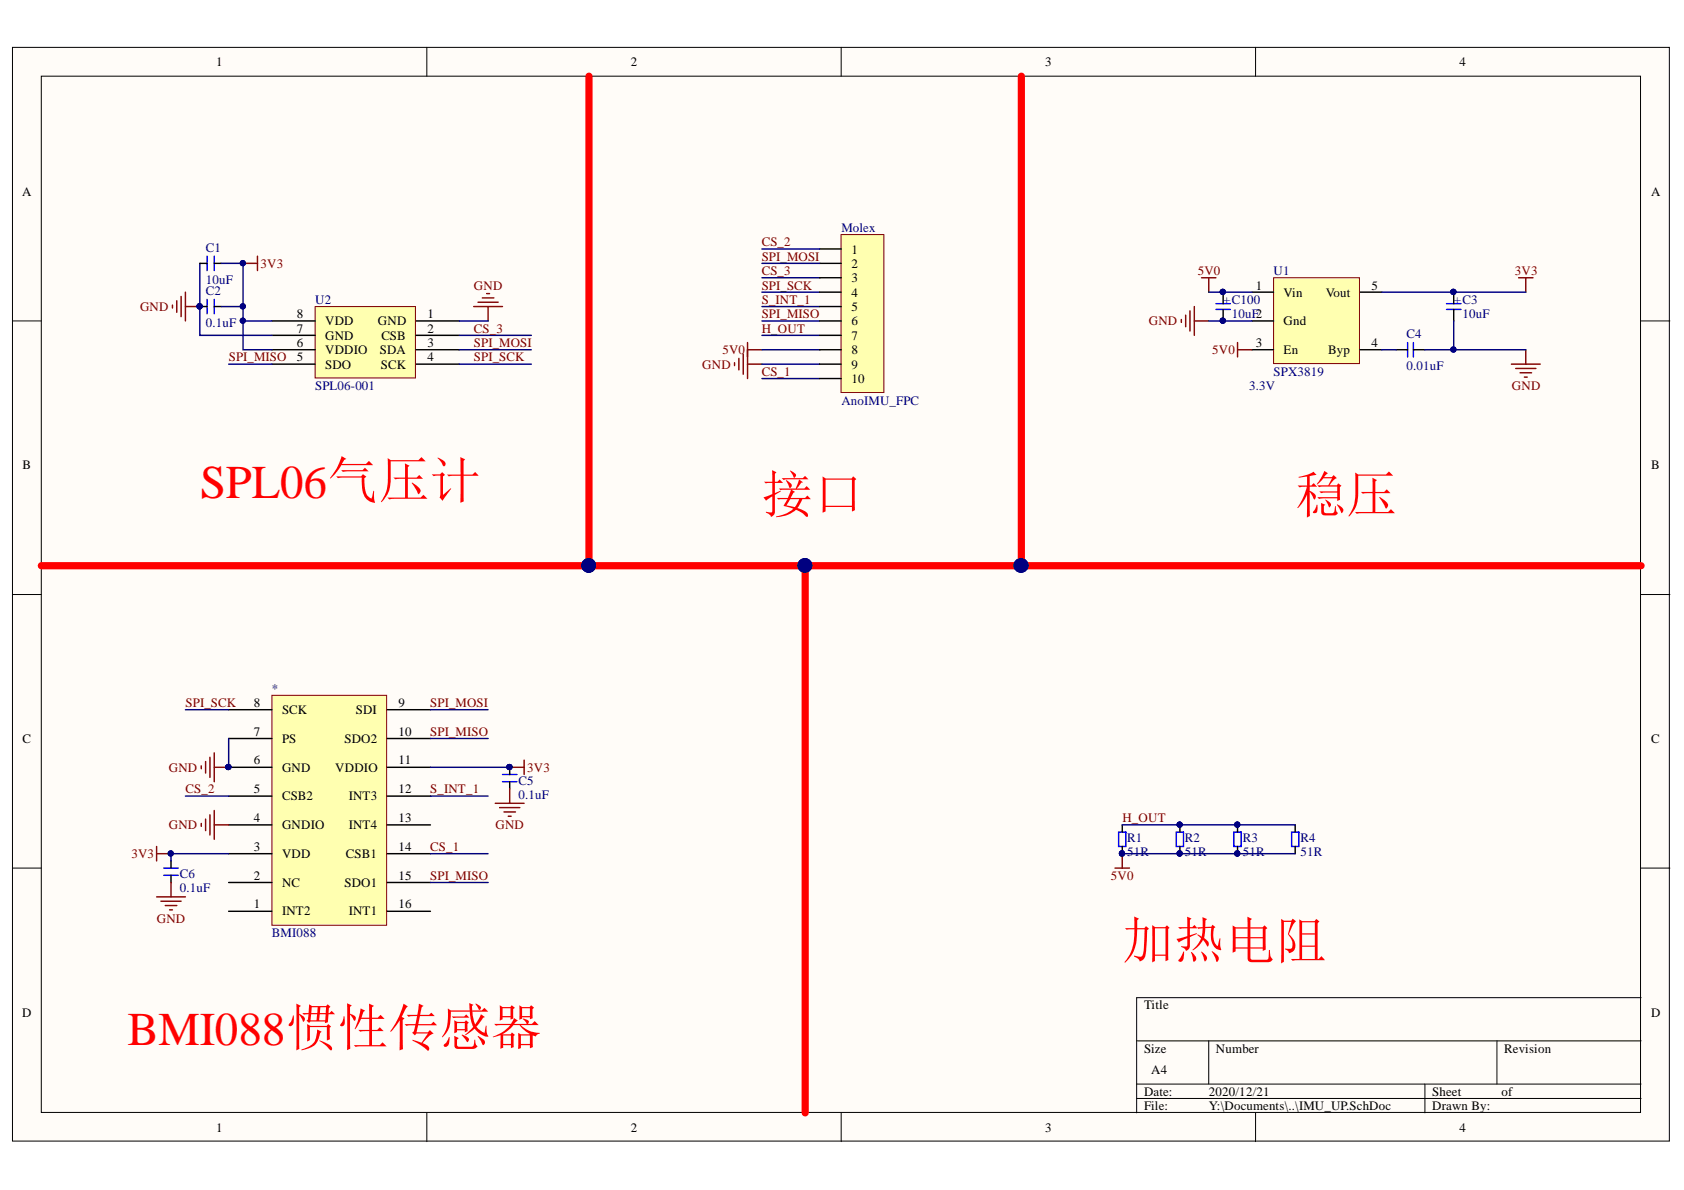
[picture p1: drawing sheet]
<svg xmlns="http://www.w3.org/2000/svg" width="297mm" height="210mm" viewBox="0 0 297 210" stroke-linecap="round" stroke-linejoin="round" font-family="sans-serif">
<defs><g id="words">
<g font-size="9" fill="#f00">
<text x="134.4" y="90.4">接口</text>
<text x="228.4" y="90.4">稳压</text>
<text x="198" y="169.1">加热电阻</text>
</g>
<g font-size="8.3" fill="#f00">
<text x="35.3" y="87.8">SPL06气压计</text>
<text x="22.5" y="184.4">BMI088惯性传感器</text>
</g>
<g font-size="2.3">
<text x="38.2" y="11.7">1</text>
<text x="111.3" y="11.7">2</text>
<text x="184.4" y="11.7">3</text>
<text x="257.5" y="11.7">4</text>
<text x="3.9" y="34.5">A</text>
<text x="291.2" y="34.5">A</text>
<text x="150.2" y="44.7">1</text>
<text x="150.2" y="47.3">2</text>
<text x="150.2" y="49.8">3</text>
<text x="150.2" y="52.3">4</text>
<text x="221.5" y="51.1">1</text>
<text x="226.4" y="52.3">Vin</text>
<text x="233.9" y="52.3">Vout</text>
<text x="241.9" y="51.1">5</text>
<text x="52.4" y="56.1">8</text>
<text x="52.4" y="58.7">7</text>
<text x="57.4" y="57.4">VDD</text>
<text x="57.4" y="59.9">GND</text>
<text x="66.7" y="57.4">GND</text>
<text x="67.3" y="59.9">CSB</text>
<text x="75.4" y="58.7">2</text>
<text x="75.4" y="56.1">1</text>
<text x="150.2" y="54.9">5</text>
<text x="150.2" y="57.4">6</text>
<text x="150.2" y="59.9">7</text>
<text x="226.4" y="57.4">Gnd</text>
<text x="52.4" y="61.2">6</text>
<text x="52.4" y="63.7">5</text>
<text x="57.4" y="62.5">VDDIO</text>
<text x="57.4" y="65">SDO</text>
<text x="67" y="62.5">SDA</text>
<text x="67.2" y="65">SCK</text>
<text x="75.4" y="63.7">4</text>
<text x="75.4" y="61.2">3</text>
<text x="150.2" y="62.5">8</text>
<text x="150.2" y="65">9</text>
<text x="221.5" y="61.2">3</text>
<text x="226.4" y="62.5">En</text>
<text x="234.3" y="62.5">Byp</text>
<text x="241.9" y="61.2">4</text>
<text x="150.2" y="67.6">10</text>
<text x="4" y="82.8">B</text>
<text x="291.2" y="82.8">B</text>
<text x="44.8" y="124.7">8</text>
<text x="49.7" y="126">SCK</text>
<text x="62.8" y="126">SDI</text>
<text x="70.3" y="124.7">9</text>
<text x="4" y="131">C</text>
<text x="44.8" y="129.8">7</text>
<text x="49.7" y="131">PS</text>
<text x="60.7" y="131">SDO2</text>
<text x="70.3" y="129.8">10</text>
<text x="291.2" y="131">C</text>
<text x="44.8" y="134.8">6</text>
<text x="49.7" y="136.1">GND</text>
<text x="59.1" y="136.1">VDDIO</text>
<text x="70.3" y="134.8">11</text>
<text x="44.8" y="139.9">5</text>
<text x="49.7" y="141.2">CSB2</text>
<text x="61.5" y="141.2">INT3</text>
<text x="70.3" y="139.9">12</text>
<text x="44.8" y="145">4</text>
<text x="49.7" y="146.3">GNDIO</text>
<text x="61.5" y="146.3">INT4</text>
<text x="70.3" y="145">13</text>
<text x="44.8" y="155.1">2</text>
<text x="44.8" y="150.1">3</text>
<text x="49.7" y="151.3">VDD</text>
<text x="61" y="151.3">CSB1</text>
<text x="70.3" y="155.1">15</text>
<text x="70.3" y="150.1">14</text>
<text x="44.8" y="160.2">1</text>
<text x="49.7" y="161.5">INT2</text>
<text x="49.7" y="156.4">NC</text>
<text x="60.7" y="156.4">SDO1</text>
<text x="61.5" y="161.5">INT1</text>
<text x="70.3" y="160.2">16</text>
<text x="3.9" y="179.3">D</text>
<text x="201.8" y="178">Title</text>
<text x="291.2" y="179.3">D</text>
<text x="201.8" y="185.7">Size</text>
<text x="214.5" y="185.7">Number</text>
<text x="265.3" y="185.7">Revision</text>
<text x="203.1" y="189.5">A4</text>
<text x="201.8" y="193.3">Date:</text>
<text x="201.8" y="195.8">File:</text>
<text x="213.2" y="193.3">2020/12/21</text>
<text x="213.2" y="195.8">Y:\Documents\..\IMU_UP.SchDoc</text>
<text x="252.6" y="193.3">Sheet</text>
<text x="252.6" y="195.8">Drawn By:</text>
<text x="264.9" y="193.3">of</text>
<text x="38.2" y="199.6">1</text>
<text x="111.3" y="199.6">2</text>
<text x="184.4" y="199.6">3</text>
<text x="257.5" y="199.6">4</text>
</g>
<g font-size="2.3" fill="#000080">
<text x="148.4" y="40.8">Molex</text>
<text x="36.3" y="44.5">C1</text>
<text x="36.3" y="52.1">C2</text>
<text x="36.3" y="50.1">10uF</text>
<text x="55.6" y="53.6">U2</text>
<text x="215.8" y="53.6">+C100</text>
<text x="224.6" y="48.5">U1</text>
<text x="256.4" y="53.6">+C3</text>
<text x="36.3" y="57.7">0.1uF</text>
<text x="217.3" y="56.1">10uF2</text>
<text x="248.1" y="59.7">C4</text>
<text x="258" y="56.1">10uF</text>
<text x="248.1" y="65.3">0.01uF</text>
<text x="55.6" y="68.8">SPL06-001</text>
<text x="148.4" y="71.4">AnoIMU_FPC</text>
<text x="220.3" y="68.8">3.3V</text>
<text x="224.6" y="66.3">SPX3819</text>
<text x="48" y="122.2">*</text>
<text x="91.5" y="140.9">0.1uF</text>
<text x="91.5" y="138.4">C5</text>
<text x="198.8" y="148.5">R1</text>
<text x="209" y="148.5">R2</text>
<text x="219.2" y="148.5">R3</text>
<text x="229.4" y="148.5">R4</text>
<text x="31.7" y="154.9">C6</text>
<text x="198.8" y="151.1">51R</text>
<text x="209" y="151.1">51R</text>
<text x="219.2" y="151.1">51R</text>
<text x="229.4" y="151.1">51R</text>
<text x="31.7" y="157.4">0.1uF</text>
<text x="48" y="165.4">BMI088</text>
</g>
<g font-size="2.3" fill="#800000">
<text x="45.9" y="47.3">3V3</text>
<text x="134.4" y="46">SPI_MOSI</text>
<text x="134.4" y="43.5">CS_2</text>
<text x="83.6" y="51.1">GND</text>
<text x="134.4" y="51.1">SPI_SCK</text>
<text x="134.4" y="48.5">CS_3</text>
<text x="134.4" y="53.6">S_INT_1</text>
<text x="211.3" y="48.5">5V0</text>
<text x="267.2" y="48.5">3V3</text>
<text x="24.7" y="54.9">GND</text>
<text x="83.6" y="58.7">CS_3</text>
<text x="134.4" y="56.1">SPI_MISO</text>
<text x="134.4" y="58.7">H_OUT</text>
<text x="202.6" y="57.4">GND</text>
<text x="40.4" y="63.7">SPI_MISO</text>
<text x="83.6" y="63.7">SPI_SCK</text>
<text x="83.6" y="61.2">SPI_MOSI</text>
<text x="123.9" y="65">GND</text>
<text x="127.4" y="62.5">5V0</text>
<text x="213.8" y="62.5">5V0</text>
<text x="134.4" y="66.3">CS_1</text>
<text x="266.7" y="68.8">GND</text>
<text x="32.7" y="124.7">SPI_SCK</text>
<text x="75.9" y="124.7">SPI_MOSI</text>
<text x="75.9" y="129.8">SPI_MISO</text>
<text x="29.8" y="136.1">GND</text>
<text x="93" y="136.1">3V3</text>
<text x="32.7" y="139.9">CS_2</text>
<text x="75.9" y="139.9">S_INT_1</text>
<text x="29.8" y="146.3">GND</text>
<text x="87.4" y="146.3">GND</text>
<text x="198" y="145">H_OUT</text>
<text x="23.2" y="151.3">3V3</text>
<text x="75.9" y="155.1">SPI_MISO</text>
<text x="75.9" y="150.1">CS_1</text>
<text x="196" y="155.1">5V0</text>
<text x="27.7" y="162.7">GND</text>
</g>
</g></defs>
<g fill="#fffcf8" stroke="#000" stroke-width=".18">
<path d="M2.2 8.4h292.3v192.9h-292.3z"/>
<path d="M7.3 13.4h282.1v182.8h-282.1z"/>
</g>
<g fill="none" stroke="#000" stroke-width=".18">
<path d="M75.3 8.4v5M148.4 8.4v5M221.5 8.4v5M2.2 56.6h5.1M289.5 56.6h5.1M2.2 104.9h5.1M289.5 104.9h5.1M2.2 153.1h5.1M289.5 153.1h5.1M289.5 176h-89v20.3M75.3 196.3v5.1M148.4 196.3v5.1"/>
<path d="M200.5 183.6h89M200.5 191.2h89M200.5 193.8h89M213.2 183.6v7.6M221.5 196.3v5.1M251.3 191.2v5.1M264.1 183.6v7.6"/>
</g>
<path d="M48 122.6h20.2v40.6h-20.2z" fill="#ffffb0" stroke="#800000" stroke-width=".18"/>
<g fill="none" stroke="#000" stroke-width=".25">
<path d="M40.3 135.3h7.7M40.3 130.3h7.7M40.3 125.2h7.7M68.3 135.3h7.6M68.3 130.3h7.6M68.3 125.2h7.6M40.3 155.7h7.7M40.3 150.6h7.7M40.3 145.5h7.7M40.3 140.4h7.7M68.3 155.7h7.6M68.3 150.6h7.6"/>
<path d="M68.3 145.5h7.6M68.3 140.4h7.6M40.3 160.7h7.7M68.3 160.7h7.6"/>
</g>
<circle cx="40.3" cy="135.3" r=".46" fill="#000080" stroke="#000080" stroke-width=".18"/>
<path d="M55.6 54.1h17.7v12.6h-17.7z" fill="#ffffb0" stroke="#800000" stroke-width=".18"/>
<g fill="none" stroke="#000" stroke-width=".25">
<path d="M48 56.6h7.6M48 59.2h7.6M73.4 56.6h7.6M73.4 59.2h7.6M256.4 51.5v2.1M256.4 54.6v2M48 61.7h7.6M48 64.2h7.6M73.4 61.7h7.6M73.4 64.2h7.6M198 145.5v1.3M198 149.3v1.3"/>
<path d="M208.1 145.5v1.3M208.1 149.3v1.3M218.3 145.5v1.3M218.3 149.3v1.3M228.5 145.5v1.3M228.5 149.3v1.3"/>
</g>
<path d="M30.4 53.8v.5M31.2 53.1v2M31.9 52.3v3.6M32.7 51.5v5.1M32.7 54.1h2.5M83.6 54.1h5M84.3 53.3h3.6M85.1 52.5h2M85.8 51.8h.5M86.1 54.1v2.5M267.9 49h2.5M269.1 49v2.5" fill="none" stroke="#800000" stroke-width=".25"/>
<g fill="#000080" stroke="#000080" stroke-width=".18">
<circle cx="35.2" cy="54" r=".46"/>
<circle cx="42.8" cy="56.6" r=".46"/>
<circle cx="208.1" cy="145.5" r=".46"/>
<circle cx="208.1" cy="150.5" r=".46"/>
<circle cx="218.2" cy="145.5" r=".46"/>
<circle cx="218.2" cy="150.5" r=".46"/>
<circle cx="197.9" cy="150.5" r=".46"/>
<circle cx="256.4" cy="51.5" r=".46"/>
</g>
<path d="M35.2 46.5v12.7h12.8M42.9 56.6h5.1M81 56.6h5.1M81 59.2h12.7M40.3 64.2h7.7M81 61.7h12.7M81 64.2h12.7M198 150.6h30.5M198 145.5h30.5" fill="none" stroke="#000080" stroke-width=".25"/>
<path d="M255.2 53.6h2.5M255.2 54.6h2.5M197.3 146.8h1.3v2.5h-1.3zM207.5 146.8h1.3v2.5h-1.3zM217.7 146.8h1.2v2.5h-1.2zM227.8 146.8h1.3v2.5h-1.3z" fill="none" stroke="#00f" stroke-width=".25"/>
<path d="M224.6 49h15.2v15.1h-15.2z" fill="#ffffb0" stroke="#800000" stroke-width=".18"/>
<g fill="none" stroke="#000" stroke-width=".25">
<path d="M35.2 54.1h1.3M35.2 46.5h1.3M37.8 54.1h1.3M37.8 46.5h1.3M220.8 51.5h3.8M220.8 56.6h3.8M239.9 51.5h3.8M220.8 61.7h3.8M239.9 61.7h3.8M246.3 61.7h2M249.3 61.7h2M89.9 135.3v1.3"/>
<path d="M89.9 137.9v1.3M30.2 151.9v1.2M30.2 154.4v1.3"/>
</g>
<path d="M36.5 45.2v2.5M36.5 52.8v2.5M37.8 45.2v2.5M37.8 52.8v2.5M248.3 60.4v2.6M249.3 60.4v2.6M88.6 137.9h2.6M88.6 136.6h2.6M28.9 154.4h2.5M28.9 153.1h2.5" fill="none" stroke="#00f" stroke-width=".25"/>
<g fill="none" stroke="#800000" stroke-width=".25">
<path d="M208.4 56.4v.5M209.1 55.6v2M209.9 54.8v3.6M210.7 54.1v5.1M210.7 56.6h2.5M211.9 49h2.6M213.2 49v2.5M129.6 64v.5M130.3 63.2v2M131.1 62.5v3.5M131.9 64.2h2.5M131.9 61.7h2.5"/>
<path d="M131.9 60.4v6.4M218.3 60.4v2.6M218.3 61.7h2.5M266.6 64.2h5.1M267.4 65h3.5M268.1 65.8h2.1M268.9 66.5h.5M269.1 61.7v2.5M89.9 139.2v2.5M27.6 158.2h5.1M28.4 159h3.5M29.1 159.7h2.1"/>
<path d="M30.2 155.7v2.5M87.4 141.7h5M88.1 142.5h3.6M88.9 143.2h2M89.7 144h.5M196.7 153.1h2.5M198 150.6v2.5M29.9 160.5h.5"/>
</g>
<g fill="none" stroke="#000080" stroke-width=".25">
<path d="M39.1 46.5h3.8v15.2h5.1M39.1 54.1h3.8M134.4 49h10.2M134.4 51.5h10.2M134.4 54.1h10.2M134.4 56.6h10.2M134.4 59.2h10.2M213.2 51.5h7.6M213.2 56.6h7.6M243.7 51.5h25.4M256.4 56.6v5.1M134.4 61.7h10.2"/>
<path d="M134.4 64.2h10.2M134.4 66.8h10.2M243.7 61.7h2.6M251.3 61.7h17.8M32.7 125.2h7.6M75.9 135.3h14M75.9 125.2h10.2M75.9 130.3h10.2M32.7 140.4h7.6M40.3 150.6h-10.1v1.3M75.9 140.4h10.2M75.9 150.6h10.2"/>
<path d="M75.9 155.7h10.2"/>
</g>
<g fill="#000080" stroke="#000080" stroke-width=".18">
<circle cx="256.4" cy="51.5" r=".46"/>
<circle cx="215.7" cy="51.5" r=".46"/>
<circle cx="215.7" cy="56.6" r=".46"/>
<circle cx="256.4" cy="61.7" r=".47"/>
<circle cx="89.9" cy="135.3" r=".46"/>
<circle cx="30.1" cy="150.5" r=".46"/>
<circle cx="35.2" cy="54" r=".46"/>
<circle cx="42.8" cy="46.4" r=".46"/>
<circle cx="42.8" cy="54" r=".46"/>
<circle cx="42.8" cy="56.6" r=".46"/>
<circle cx="197.9" cy="150.5" r=".46"/>
</g>
<path d="M148.4 41.4h7.5v27.8h-7.5z" fill="#ffffb0" stroke="#800000" stroke-width=".18"/>
<path d="M144.6 54.1h3.8M144.6 56.6h3.8M144.6 59.2h3.8M144.6 43.9h3.8M144.6 46.5h3.8M144.6 49h3.8M144.6 51.5h3.8M215.7 51.5v2.1M215.7 54.6v2M144.6 61.7h3.8M144.6 64.2h3.8M144.6 66.8h3.8" fill="none" stroke="#000" stroke-width=".25"/>
<path d="M134.4 43.9h10.2M134.4 46.5h10.2M40.3 130.3v5" fill="none" stroke="#000080" stroke-width=".25"/>
<path d="M214.5 53.6h2.5M214.5 54.6h2.5" fill="none" stroke="#00f" stroke-width=".25"/>
<g fill="#000080" stroke="#000080" stroke-width=".18">
<circle cx="215.7" cy="51.5" r=".46"/>
<circle cx="215.7" cy="56.6" r=".46"/>
<circle cx="42.8" cy="46.4" r=".46"/>
<circle cx="30.1" cy="150.5" r=".46"/>
<circle cx="89.9" cy="135.3" r=".46"/>
<circle cx="40.3" cy="135.3" r=".46"/>
<circle cx="103.8" cy="99.7" r="1.22"/>
<circle cx="142" cy="99.7" r="1.22"/>
<circle cx="180.1" cy="99.7" r="1.23"/>
</g>
<g fill="none" stroke="#800000" stroke-width=".25">
<path d="M42.9 46.5h2.5M45.4 45.2v2.5M35.5 135.1v.5M36.3 134.3v2.1M37 133.6v3.5M37.8 135.3h2.5M37.8 132.8v5.1M89.9 135.3h2.5M92.4 134.1v2.5M27.6 149.3v2.6M27.6 150.6h2.6M35.5 145.2v.6"/>
<path d="M36.3 144.5v2M37 143.7v3.6M37.8 143v5M37.8 145.5h2.5"/>
</g>
<path d="M103.9 13.4v86.4M180.2 13.4v86.4M7.3 99.8h282.2M142 99.8v96.5" fill="none" stroke="#f00" stroke-width="1.3"/>
<use href="#words"/>
</svg>
